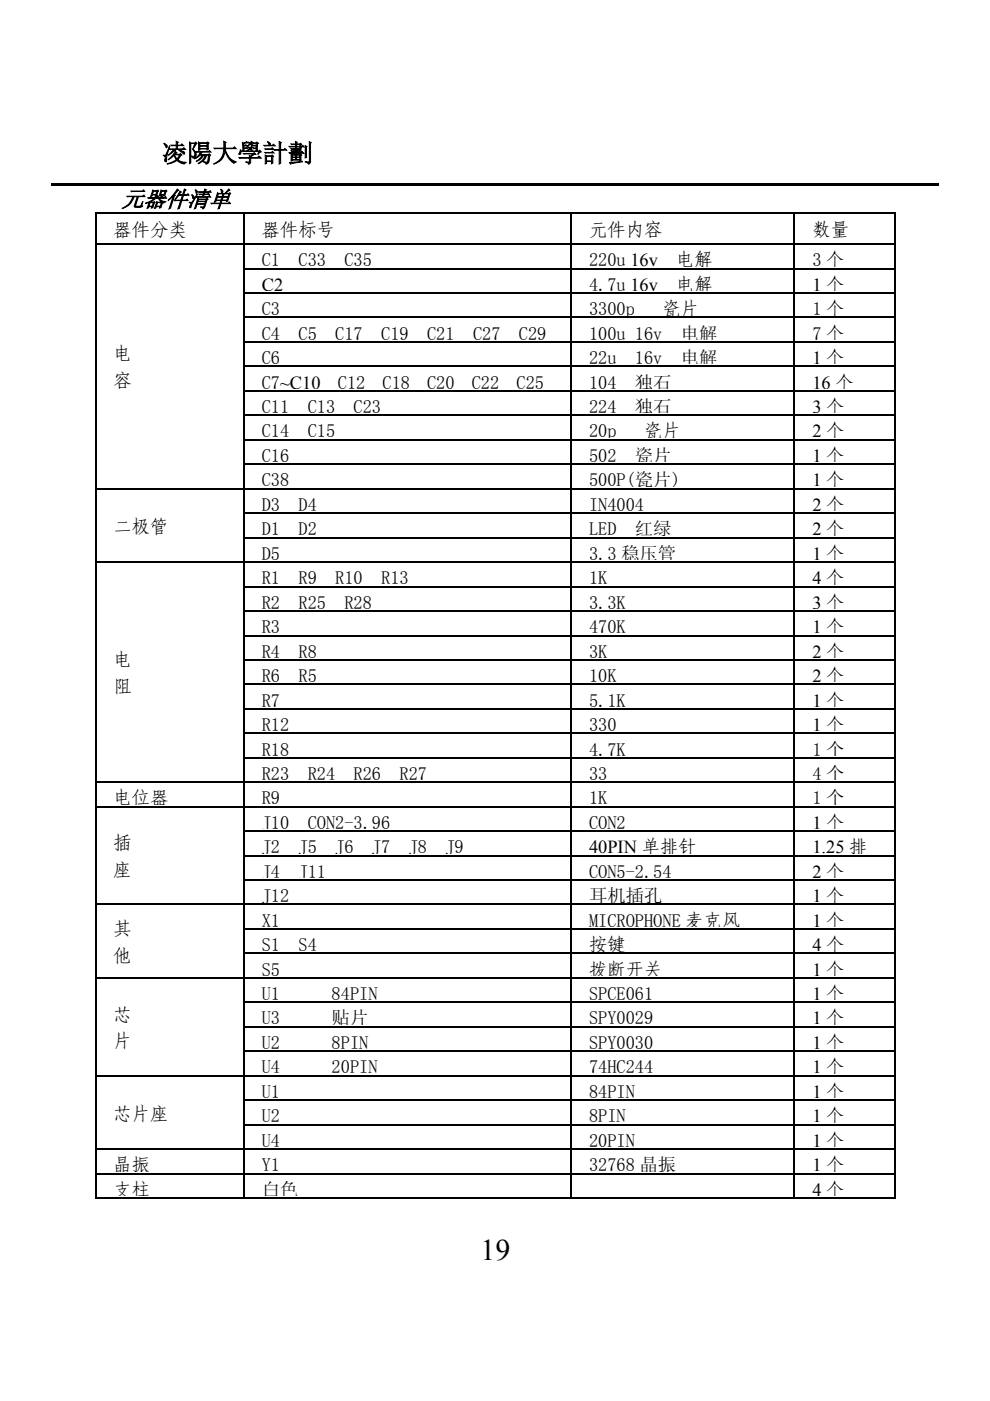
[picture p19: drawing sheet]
<svg xmlns="http://www.w3.org/2000/svg" width="210mm" height="297mm" viewBox="0 0 210 297" stroke-linecap="round" stroke-linejoin="round" font-family="sans-serif">
<defs><g id="words">
<text font-size="6.3" x="101.9" y="267.1">19</text>
<text font-size="5.3" x="34.4" y="34.3">凌陽大學計劃</text>
<text font-size="4.8" x="25.8" y="43.8">元器件清单</text>
<g font-size="3.9">
<text x="24.1" y="50.1">器件分类</text>
<text x="55.5" y="50.1">器件标号</text>
<text x="124.9" y="50.1">元件内容</text>
<text x="172.3" y="50.1">数量</text>
<text x="55.5" y="56.5">C1</text>
<text x="63.3" y="56.5">C33</text>
<text x="73" y="56.5">C35</text>
<text x="124.9" y="56.5">220u 16v</text>
<text x="143.4" y="56.5">电解</text>
<text x="172.3" y="56.5">3 个</text>
<text x="55.5" y="61.6">C2</text>
<text x="124.9" y="61.6">4.7u 16v</text>
<text x="143.4" y="61.6">电解</text>
<text x="172.3" y="61.6">1 个</text>
<text x="55.5" y="66.8">C3</text>
<text x="124.9" y="66.8">3300p</text>
<text x="140.5" y="66.8">瓷片</text>
<text x="172.3" y="66.8">1 个</text>
<text x="24.1" y="76.4">电</text>
<text x="55.5" y="72">C4</text>
<text x="55.5" y="77.2">C6</text>
<text x="63.3" y="72">C5</text>
<text x="71.1" y="72">C17</text>
<text x="80.8" y="72">C19</text>
<text x="90.6" y="72">C21</text>
<text x="100.3" y="72">C27</text>
<text x="110" y="72">C29</text>
<text x="124.9" y="72">100u 16v</text>
<text x="124.9" y="77.2">22u</text>
<text x="134.6" y="77.2">16v</text>
<text x="144.4" y="72">电解</text>
<text x="144.4" y="77.2">电解</text>
<text x="172.3" y="72">7 个</text>
<text x="172.3" y="77.2">1 个</text>
<text x="24.1" y="82">容</text>
<text x="55.5" y="82.4">C7~C10</text>
<text x="71.6" y="82.4">C12</text>
<text x="81.1" y="82.4">C18</text>
<text x="90.6" y="82.4">C20</text>
<text x="100" y="82.4">C22</text>
<text x="109.5" y="82.4">C25</text>
<text x="124.9" y="82.4">104</text>
<text x="134.6" y="82.4">独石</text>
<text x="172.3" y="82.4">16 个</text>
<text x="55.5" y="87.6">C11</text>
<text x="65.2" y="87.6">C13</text>
<text x="75" y="87.6">C23</text>
<text x="124.9" y="87.6">224</text>
<text x="134.6" y="87.6">独石</text>
<text x="172.3" y="87.6">3 个</text>
<text x="55.5" y="92.8">C14</text>
<text x="65.2" y="92.8">C15</text>
<text x="124.9" y="92.8">20p</text>
<text x="136.6" y="92.8">瓷片</text>
<text x="172.3" y="92.8">2 个</text>
<text x="55.5" y="98">C16</text>
<text x="124.9" y="98">502</text>
<text x="134.6" y="98">瓷片</text>
<text x="172.3" y="98">1 个</text>
<text x="55.5" y="103.1">C38</text>
<text x="124.9" y="103.1">500P(瓷片)</text>
<text x="172.3" y="103.1">1 个</text>
<text x="24.1" y="112.9">二极管</text>
<text x="55.5" y="108.3">D3</text>
<text x="55.5" y="113.5">D1</text>
<text x="63.3" y="108.3">D4</text>
<text x="63.3" y="113.5">D2</text>
<text x="124.9" y="108.3">IN4004</text>
<text x="124.9" y="113.5">LED</text>
<text x="134.6" y="113.5">红绿</text>
<text x="172.3" y="108.3">2 个</text>
<text x="172.3" y="113.5">2 个</text>
<text x="55.5" y="118.7">D5</text>
<text x="124.9" y="118.7">3.3 稳压管</text>
<text x="172.3" y="118.7">1 个</text>
<text x="55.5" y="123.9">R1</text>
<text x="63.3" y="123.9">R9</text>
<text x="71.1" y="123.9">R10</text>
<text x="80.8" y="123.9">R13</text>
<text x="124.9" y="123.9">1K</text>
<text x="172.3" y="123.9">4 个</text>
<text x="55.5" y="129.1">R2</text>
<text x="63.3" y="129.1">R25</text>
<text x="73" y="129.1">R28</text>
<text x="124.9" y="129.1">3.3K</text>
<text x="172.3" y="129.1">3 个</text>
<text x="55.5" y="134.2">R3</text>
<text x="124.9" y="134.2">470K</text>
<text x="172.3" y="134.2">1 个</text>
<text x="24.1" y="141.2">电</text>
<text x="55.5" y="139.4">R4</text>
<text x="63.3" y="139.4">R8</text>
<text x="124.9" y="139.4">3K</text>
<text x="172.3" y="139.4">2 个</text>
<text x="24.1" y="146.9">阻</text>
<text x="55.5" y="144.6">R6</text>
<text x="55.5" y="149.8">R7</text>
<text x="63.3" y="144.6">R5</text>
<text x="124.9" y="144.6">10K</text>
<text x="124.9" y="149.8">5.1K</text>
<text x="172.3" y="144.6">2 个</text>
<text x="172.3" y="149.8">1 个</text>
<text x="55.5" y="155">R12</text>
<text x="124.9" y="155">330</text>
<text x="172.3" y="155">1 个</text>
<text x="55.5" y="160.2">R18</text>
<text x="124.9" y="160.2">4.7K</text>
<text x="172.3" y="160.2">1 个</text>
<text x="55.5" y="165.4">R23</text>
<text x="65.2" y="165.4">R24</text>
<text x="75" y="165.4">R26</text>
<text x="84.7" y="165.4">R27</text>
<text x="124.9" y="165.4">33</text>
<text x="172.3" y="165.4">4 个</text>
<text x="24.1" y="170.6">电位器</text>
<text x="55.5" y="170.6">R9</text>
<text x="124.9" y="170.6">1K</text>
<text x="172.3" y="170.6">1 个</text>
<text x="55.5" y="175.7">J10</text>
<text x="65.2" y="175.7">CON2-3.96</text>
<text x="124.9" y="175.7">CON2</text>
<text x="172.3" y="175.7">1 个</text>
<text x="24.1" y="180.1">插</text>
<text x="24.1" y="185.8">座</text>
<text x="55.5" y="180.9">J2</text>
<text x="63.3" y="180.9">J5</text>
<text x="71.1" y="180.9">J6</text>
<text x="78.9" y="180.9">J7</text>
<text x="86.7" y="180.9">J8</text>
<text x="94.4" y="180.9">J9</text>
<text x="124.9" y="180.9">40PIN 单排针</text>
<text x="172.3" y="180.9">1.25 排</text>
<text x="55.5" y="186.1">J4</text>
<text x="55.5" y="191.3">J12</text>
<text x="63.3" y="186.1">J11</text>
<text x="124.9" y="186.1">CON5-2.54</text>
<text x="124.9" y="191.3">耳机插孔</text>
<text x="172.3" y="186.1">2 个</text>
<text x="172.3" y="191.3">1 个</text>
<text x="55.5" y="196.5">X1</text>
<text x="124.9" y="196.5">MICROPHONE 麦克风</text>
<text x="172.3" y="196.5">1 个</text>
<text x="24.1" y="198.2">其</text>
<text x="24.1" y="203.9">他</text>
<text x="55.5" y="201.7">S1</text>
<text x="63.3" y="201.7">S4</text>
<text x="124.9" y="201.7">按键</text>
<text x="172.3" y="201.7">4 个</text>
<text x="55.5" y="206.8">S5</text>
<text x="124.9" y="206.8">拨断开关</text>
<text x="172.3" y="206.8">1 个</text>
<text x="55.5" y="212">U1</text>
<text x="70.3" y="212">84PIN</text>
<text x="124.9" y="212">SPCE061</text>
<text x="172.3" y="212">1 个</text>
<text x="24.1" y="216.4">芯</text>
<text x="55.5" y="217.2">U3</text>
<text x="70.3" y="217.2">贴片</text>
<text x="124.9" y="217.2">SPY0029</text>
<text x="172.3" y="217.2">1 个</text>
<text x="24.1" y="222">片</text>
<text x="55.5" y="222.4">U2</text>
<text x="55.5" y="227.6">U4</text>
<text x="70.3" y="227.6">20PIN</text>
<text x="70.3" y="222.4">8PIN</text>
<text x="124.9" y="222.4">SPY0030</text>
<text x="124.9" y="227.6">74HC244</text>
<text x="172.3" y="222.4">1 个</text>
<text x="172.3" y="227.6">1 个</text>
<text x="55.5" y="232.8">U1</text>
<text x="124.9" y="232.8">84PIN</text>
<text x="172.3" y="232.8">1 个</text>
<text x="24.1" y="237.4">芯片座</text>
<text x="55.5" y="238">U2</text>
<text x="124.9" y="238">8PIN</text>
<text x="172.3" y="238">1 个</text>
<text x="55.5" y="243.2">U4</text>
<text x="124.9" y="243.2">20PIN</text>
<text x="172.3" y="243.2">1 个</text>
<text x="24.1" y="248.3">晶振</text>
<text x="55.5" y="248.3">Y1</text>
<text x="124.9" y="248.3">32768 晶振</text>
<text x="172.3" y="248.3">1 个</text>
<text x="24.1" y="253.5">支柱</text>
<text x="55.5" y="253.5">白色</text>
<text x="172.3" y="253.5">4 个</text>
</g>
</g></defs>
<g fill="#000">
<path d="M10.9 38.8h188.2v.5h-188.2zM20.1 56.8h.3v.3h-.3zM20.1 62h.3v.3h-.3zM20.1 67.1h.3v.4h-.3zM20.1 72.3h.3v.4h-.3zM20.1 77.5h.3v.4h-.3zM20.1 82.7h.3v.4h-.3zM20.1 87.9h.3v.3h-.3zM20.1 93.1h.3v.3h-.3zM20.1 98.3h.3v.3h-.3zM20.1 108.6h.3v.4h-.3zM20.1 113.8h.3v.4h-.3z"/>
<path d="M20.1 124.2h.3v.3h-.3zM20.1 129.4h.3v.3h-.3zM20.1 134.6h.3v.3h-.3zM20.1 139.7h.3v.4h-.3zM20.1 144.9h.3v.4h-.3zM20.1 150.1h.3v.4h-.3zM20.1 155.3h.3v.4h-.3zM20.1 160.5h.3v.3h-.3zM20.1 176.1h.3v.3h-.3zM20.1 181.2h.3v.4h-.3zM20.1 186.4h.3v.4h-.3zM20.1 196.8h.3v.3h-.3z"/>
<path d="M20.1 202h.3v.3h-.3zM20.1 212.3h.3v.4h-.3zM20.1 217.6h.3v.3h-.3zM20.1 222.7h.3v.4h-.3zM20.1 233.1h.3v.3h-.3zM20.1 238.3h.3v.3h-.3z"/>
</g>
<g fill="none" stroke="#000" stroke-width=".34">
<path d="M20.1 45.1h169.8M20.1 51.8h169.8M20.3 45.3v6.3M20.3 51.9v4.9M20.3 57.1v4.9M51.5 56.9h138.4M51.7 45.3v6.3M51.7 51.9v4.9M51.7 57.1v4.9M121.1 45.3v6.3M121.1 51.9v4.9M121.1 57.1v4.9"/>
<path d="M168.4 45.3v6.3M168.4 51.9v4.9M168.4 57.1v4.9M189.7 45.3v6.3M189.7 51.9v4.9M189.7 57.1v4.9M20.3 62.3v4.8M20.3 67.5v4.8M20.3 72.7v4.8M20.3 77.9v4.8M51.5 62.1h138.4M51.5 67.3h138.4"/>
<path d="M51.5 72.5h138.4M51.5 77.7h138.4M51.7 62.3v4.8M51.7 67.5v4.8M51.7 72.7v4.8M51.7 77.9v4.8M121.1 62.3v4.8M121.1 67.5v4.8M121.1 72.7v4.8M121.1 77.9v4.8M168.4 62.3v4.8M168.4 67.5v4.8"/>
<path d="M168.4 72.7v4.8M168.4 77.9v4.8M189.7 62.3v4.8M189.7 67.5v4.8M189.7 72.7v4.8M189.7 77.9v4.8M20.3 83.1v4.8M20.3 88.2v4.9M20.3 93.4v4.9M20.3 98.6v4.9M51.5 82.9h138.4M51.5 88.1h138.4"/>
<path d="M51.5 93.3h138.4M51.5 98.4h138.4M51.7 83.1v4.8M51.7 88.2v4.9M51.7 93.4v4.9M51.7 98.6v4.9M121.1 83.1v4.8M121.1 88.2v4.9M121.1 93.4v4.9M121.1 98.6v4.9M168.4 83.1v4.8M168.4 88.2v4.9"/>
<path d="M168.4 93.4v4.9M168.4 98.6v4.9M189.7 83.1v4.8M189.7 88.2v4.9M189.7 93.4v4.9M189.7 98.6v4.9M20.1 103.6h169.8M20.1 119.2h169.8M20.3 103.8v4.8M20.3 109v4.8M20.3 114.2v4.8M20.3 119.3v4.9"/>
<path d="M51.5 108.8h138.4M51.5 114h138.4M51.7 103.8v4.8M51.7 109v4.8M51.7 114.2v4.8M51.7 119.3v4.9M121.1 103.8v4.8M121.1 109v4.8M121.1 114.2v4.8M121.1 119.3v4.9M168.4 103.8v4.8M168.4 109v4.8"/>
<path d="M168.4 114.2v4.8M168.4 119.3v4.9M189.7 103.8v4.8M189.7 109v4.8M189.7 114.2v4.8M189.7 119.3v4.9M20.3 124.5v4.9M20.3 129.7v4.9M20.3 134.9v4.8M51.5 124.4h138.4M51.5 129.5h138.4M51.5 134.7h138.4"/>
<path d="M51.5 139.9h138.4M51.7 124.5v4.9M51.7 129.7v4.9M51.7 134.9v4.8M121.1 124.5v4.9M121.1 129.7v4.9M121.1 134.9v4.8M168.4 124.5v4.9M168.4 129.7v4.9M168.4 134.9v4.8M189.7 124.5v4.9M189.7 129.7v4.9"/>
<path d="M189.7 134.9v4.8M20.3 140.1v4.8M20.3 145.3v4.8M20.3 150.5v4.8M20.3 155.7v4.8M51.5 145.1h138.4M51.5 150.3h138.4M51.5 155.5h138.4M51.7 140.1v4.8M51.7 145.3v4.8M51.7 150.5v4.8M51.7 155.7v4.8"/>
<path d="M121.1 140.1v4.8M121.1 145.3v4.8M121.1 150.5v4.8M121.1 155.7v4.8M168.4 140.1v4.8M168.4 145.3v4.8M168.4 150.5v4.8M168.4 155.7v4.8M189.7 140.1v4.8M189.7 145.3v4.8M189.7 150.5v4.8M189.7 155.7v4.8"/>
<path d="M20.1 165.9h169.8M20.1 171h169.8M20.3 160.8v4.9M20.3 166v4.9M20.3 171.2v4.9M20.3 176.4v4.8M51.5 160.7h138.4M51.5 176.2h138.4M51.7 160.8v4.9M51.7 166v4.9M51.7 171.2v4.9M51.7 176.4v4.8"/>
<path d="M121.1 160.8v4.9M121.1 166v4.9M121.1 171.2v4.9M121.1 176.4v4.8M168.4 160.8v4.9M168.4 166v4.9M168.4 171.2v4.9M168.4 176.4v4.8M189.7 160.8v4.9M189.7 166v4.9M189.7 171.2v4.9M189.7 176.4v4.8"/>
<path d="M20.1 191.8h169.8M20.3 181.6v4.8M20.3 186.8v4.8M20.3 191.9v4.9M20.3 197.1v4.9M51.5 181.4h138.4M51.5 186.6h138.4M51.5 197h138.4M51.7 181.6v4.8M51.7 186.8v4.8M51.7 191.9v4.9M51.7 197.1v4.9"/>
<path d="M121.1 181.6v4.8M121.1 186.8v4.8M121.1 191.9v4.9M121.1 197.1v4.9M168.4 181.6v4.8M168.4 186.8v4.8M168.4 191.9v4.9M168.4 197.1v4.9M189.7 181.6v4.8M189.7 186.8v4.8M189.7 191.9v4.9M189.7 197.1v4.9"/>
<path d="M20.1 207.3h169.8M20.3 202.3v4.9M20.3 207.5v4.8M20.3 212.7v4.9M20.3 217.9v4.8M51.5 202.1h138.4M51.5 212.5h138.4M51.5 217.7h138.4M51.7 202.3v4.9M51.7 207.5v4.8M51.7 212.7v4.9M51.7 217.9v4.8"/>
<path d="M121.1 202.3v4.9M121.1 207.5v4.8M121.1 212.7v4.9M121.1 217.9v4.8M168.4 202.3v4.9M168.4 207.5v4.8M168.4 212.7v4.9M168.4 217.9v4.8M189.7 202.3v4.9M189.7 207.5v4.8M189.7 212.7v4.9M189.7 217.9v4.8"/>
<path d="M20.1 228.1h169.8M20.3 223.1v4.8M20.3 228.3v4.8M20.3 233.4v4.9M20.3 238.6v4.9M51.5 222.9h138.4M51.5 233.3h138.4M51.5 238.5h138.4M51.7 223.1v4.8M51.7 228.3v4.8M51.7 233.4v4.9M51.7 238.6v4.9"/>
<path d="M121.1 223.1v4.8M121.1 228.3v4.8M121.1 233.4v4.9M121.1 238.6v4.9M168.4 223.1v4.8M168.4 228.3v4.8M168.4 233.4v4.9M168.4 238.6v4.9M189.7 223.1v4.8M189.7 228.3v4.8M189.7 233.4v4.9M189.7 238.6v4.9"/>
<path d="M20.1 243.6h169.8M20.1 248.8h169.8M20.3 243.8v4.9M20.3 249v5.2M20.4 254h31.1M51.7 243.8v4.9M51.7 249v5.2M51.9 254h69M121.1 243.8v4.9M121.1 249v5.2M121.2 254h47.1M168.4 243.8v4.9"/>
<path d="M168.4 249v5.2M168.6 254h21M189.7 243.8v4.9M189.7 249v5.2"/>
</g>
<use href="#words"/>
</svg>
